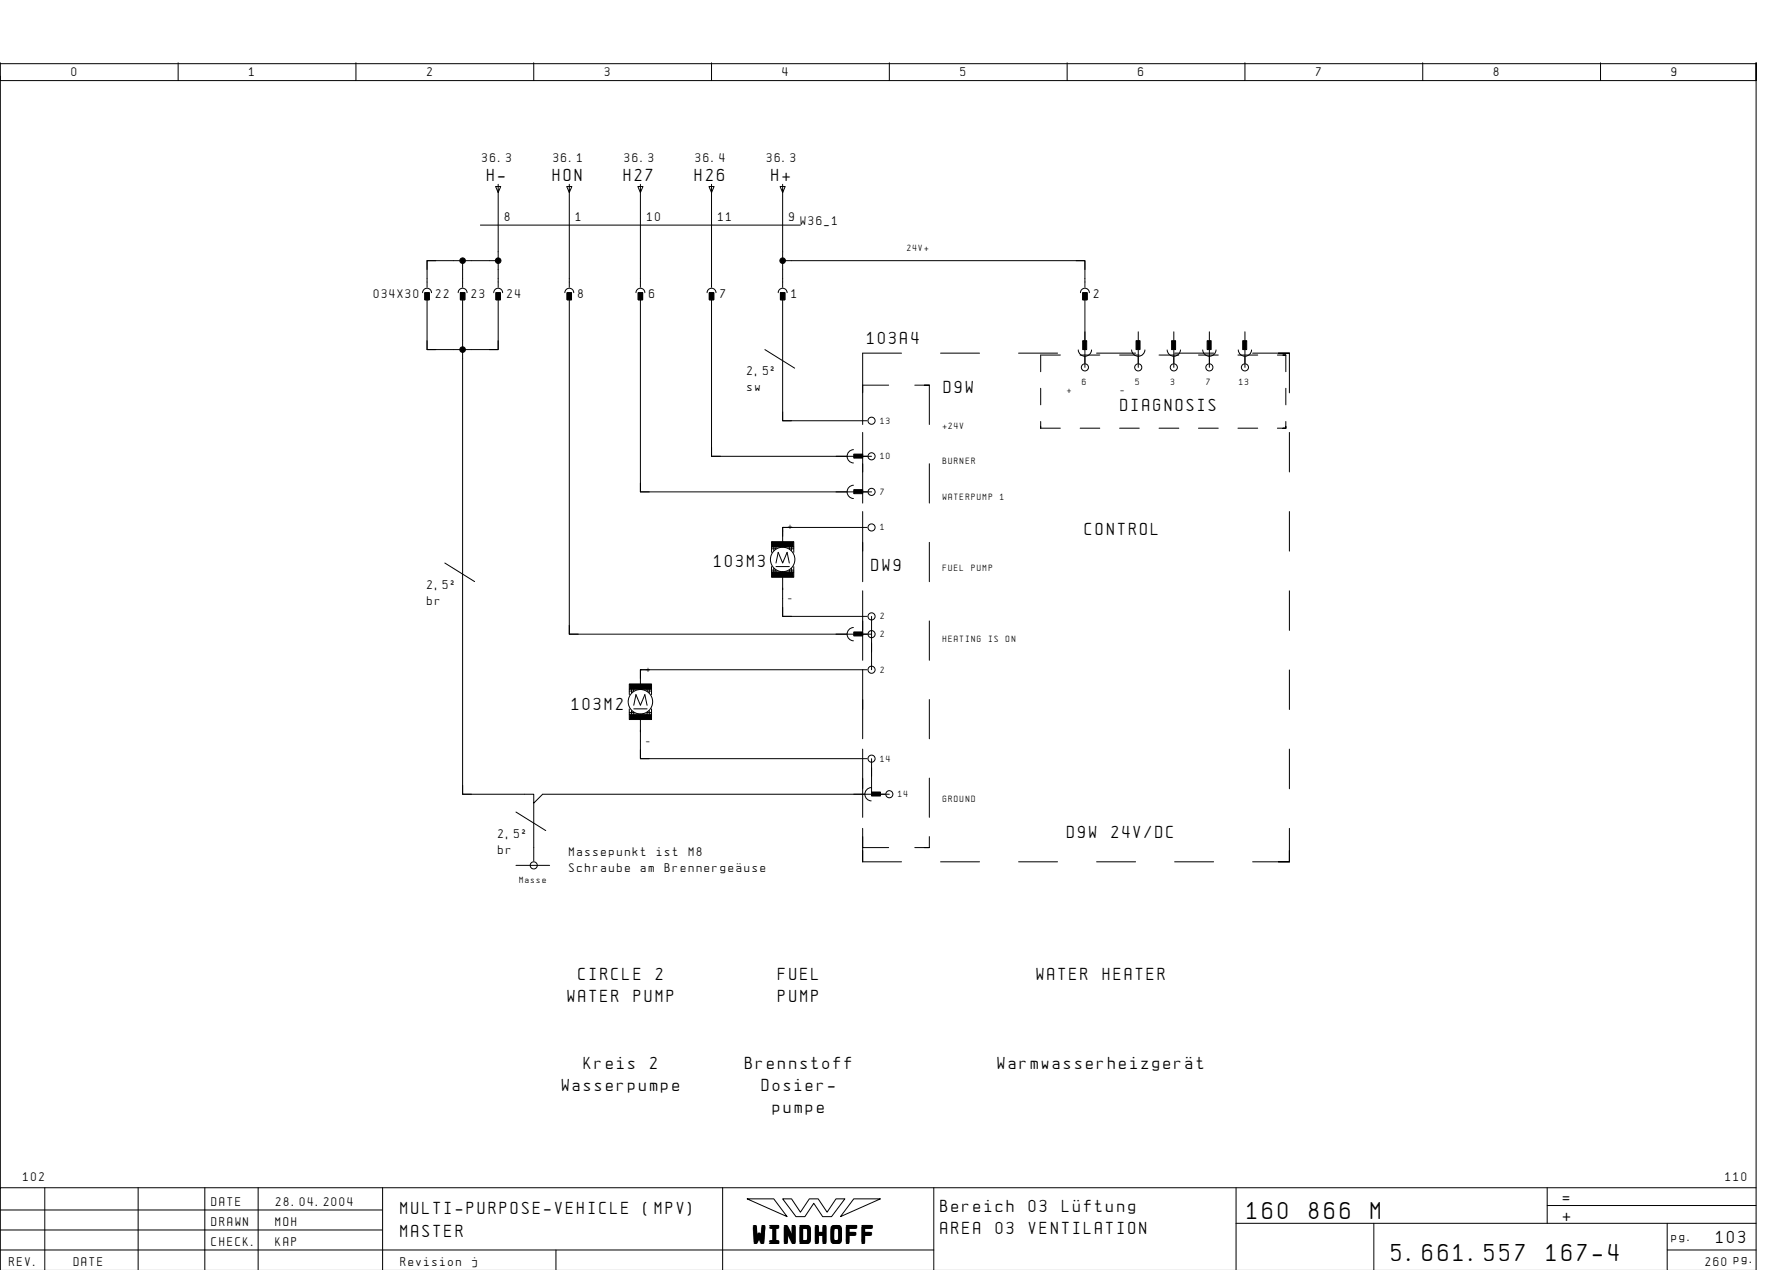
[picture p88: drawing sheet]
<svg xmlns="http://www.w3.org/2000/svg" width="399mm" height="286mm" viewBox="0 0 399 286" stroke-linecap="round" stroke-linejoin="round" font-family="sans-serif">
<defs><g id="words">
<g font-size="4.4">
<text x="280.6" y="274.1">160</text>
<text x="294.5" y="274.1">866</text>
<text x="308.4" y="274.1">M</text>
<text x="169.5" y="279.3">WINDHOFF</text>
<text x="313.1" y="283.6">5.661.557</text>
<text x="347.9" y="283.6">167-4</text>
</g>
<g font-size="3.1">
<text x="109.6" y="40.6">H-</text>
<text x="124.3" y="40.6">HON</text>
<text x="140.3" y="40.6">H27</text>
<text x="156.3" y="40.6">H26</text>
<text x="173.6" y="40.6">H+</text>
<text x="195.1" y="77.4">103A4</text>
<text x="212.3" y="88.4">D9W</text>
<text x="252.1" y="92.4">DIAGNOSIS</text>
<text x="244.1" y="120.4">CONTROL</text>
<text x="160.6" y="127.6">103M3</text>
<text x="196.1" y="128.4">DW9</text>
<text x="128.6" y="159.6">103M2</text>
<text x="240.1" y="188.4">D9W</text>
<text x="250" y="188.4">24V/DC</text>
<text x="130.1" y="220.4">CIRCLE</text>
<text x="147.5" y="220.4">2</text>
<text x="175.1" y="220.4">FUEL</text>
<text x="233.2" y="220.4">WATER</text>
<text x="248.1" y="220.4">HEATER</text>
<text x="127.6" y="225.4">WATER</text>
<text x="142.6" y="225.4">PUMP</text>
<text x="175.1" y="225.4">PUMP</text>
<text x="126.4" y="245.4">Wasserpumpe</text>
<text x="131.4" y="240.4">Kreis</text>
<text x="146.3" y="240.4">2</text>
<text x="167.6" y="240.4">Brennstoff</text>
<text x="171.4" y="245.4">Dosier-</text>
<text x="224.4" y="240.4">WarmwasserheizgerÑt</text>
<text x="173.9" y="250.4">pumpe</text>
<text x="90.1" y="273.1">MULTI-PURPOSE-VEHICLE</text>
<text x="144.8" y="273.1">(MPV)</text>
<text x="211.6" y="272.6">Bereich</text>
<text x="231.5" y="272.6">03</text>
<text x="238.9" y="272.6">LÅftung</text>
<text x="351.6" y="270.6">=</text>
<text x="351.6" y="274.6">+</text>
<text x="90.1" y="278.1">MASTER</text>
<text x="211.6" y="277.6">AREA</text>
<text x="224" y="277.6">03</text>
<text x="231.5" y="277.6">VENTILATION</text>
<text x="386.1" y="279.6">103</text>
</g>
<g font-size="2.3">
<text x="16.1" y="17.1">0</text>
<text x="56.1" y="17.1">1</text>
<text x="96.1" y="17.1">2</text>
<text x="136.1" y="17.1">3</text>
<text x="176.1" y="17.1">4</text>
<text x="216.1" y="17.1">5</text>
<text x="256.1" y="17.1">6</text>
<text x="296.1" y="17.1">7</text>
<text x="336.1" y="17.1">8</text>
<text x="376.1" y="17.1">9</text>
<text x="108.5" y="36.5">36.3</text>
<text x="124.5" y="36.5">36.1</text>
<text x="140.5" y="36.5">36.3</text>
<text x="156.5" y="36.5">36.4</text>
<text x="172.5" y="36.5">36.3</text>
<text x="113.6" y="49.6">8</text>
<text x="129.6" y="49.6">1</text>
<text x="145.6" y="49.6">10</text>
<text x="161.6" y="49.6">11</text>
<text x="177.6" y="49.6">9</text>
<text x="180.1" y="50.6">W36_1</text>
<text x="84.1" y="66.9">034X30</text>
<text x="98.1" y="66.9">22</text>
<text x="106.1" y="66.9">23</text>
<text x="114.1" y="66.9">24</text>
<text x="130.1" y="66.9">8</text>
<text x="146.1" y="66.9">6</text>
<text x="162.1" y="66.9">7</text>
<text x="178.1" y="66.9">1</text>
<text x="246.1" y="66.9">2</text>
<text x="168.1" y="84.4">2,5˝</text>
<text x="168.1" y="88">sw</text>
<text x="96.1" y="132.4">2,5˝</text>
<text x="96.1" y="136">br</text>
<text x="112.1" y="188.4">2,5˝</text>
<text x="112.1" y="192">br</text>
<text x="128.1" y="192.4">Massepunkt</text>
<text x="128.1" y="196">Schraube</text>
<text x="144.2" y="196">am</text>
<text x="147.8" y="192.4">ist</text>
<text x="149.6" y="196">BrennergeÑuse</text>
<text x="154.9" y="192.4">M8</text>
<text x="5.2" y="265.6">102</text>
<text x="388.2" y="265.6">110</text>
<text x="47.6" y="271.1">DATE</text>
<text x="47.6" y="275.6">DRAWN</text>
<text x="62" y="275.6">MOH</text>
<text x="62.1" y="271.1">28.04.2004</text>
<text x="47.6" y="280.1">CHECK.</text>
<text x="62" y="280.1">KAP</text>
<text x="376.1" y="279.1">pg.</text>
<text x="2.1" y="284.6">REV.</text>
<text x="16.6" y="284.6">DATE</text>
<text x="90.1" y="284.6">Revision</text>
<text x="106.2" y="284.6">j</text>
<text x="383.7" y="284.6">260 pg.</text>
</g>
<g font-size="1.6">
<text x="204.1" y="56.4">24V+</text>
<text x="240.1" y="88.4">+</text>
<text x="243.4" y="86.6">6</text>
<text x="252.1" y="88.4">-</text>
<text x="255.4" y="86.6">5</text>
<text x="263.4" y="86.6">3</text>
<text x="271.4" y="86.6">7</text>
<text x="278.8" y="86.6">13</text>
<text x="198.1" y="95.3">13</text>
<text x="212.1" y="96.4">+24V</text>
<text x="198.1" y="103.3">10</text>
<text x="212.1" y="104.4">BURNER</text>
<text x="198.1" y="111.3">7</text>
<text x="212.1" y="112.4">WATERPUMP</text>
<text x="225" y="112.4">1</text>
<text x="177.4" y="119.1">+</text>
<text x="198.1" y="119.3">1</text>
<text x="212.1" y="128.4">FUEL</text>
<text x="218.5" y="128.4">PUMP</text>
<text x="177.4" y="135.3">-</text>
<text x="198.1" y="139.3">2</text>
<text x="198.1" y="143.3">2</text>
<text x="212.1" y="144.4">HEATING</text>
<text x="222.4" y="144.4">IS</text>
<text x="226.3" y="144.4">ON</text>
<text x="145.4" y="151.1">+</text>
<text x="198.1" y="151.3">2</text>
<text x="145.4" y="167.3">-</text>
<text x="198.1" y="171.3">14</text>
<text x="202.1" y="179.3">14</text>
<text x="212.1" y="180.4">GROUND</text>
<text x="116.8" y="198.6">Masse</text>
</g>
</g></defs>
<g fill="none" stroke="#000" stroke-width=".22">
<path d="M.1 14.1v4h395v-4v271.6M.1 17.1v250M.1 14.3h395M40.1 14.1v4M80.1 14.1v4M120.1 14.1v4M160.1 14.1v4M200.1 14.1v4M240.1 14.1v4M280.1 14.1v4M320.1 14.1v4M360.1 14.1v4"/>
<path d="M98.1 58.6h-2v2M104.1 58.6v6M108.1 50.6h72M111.5 42h1.2l-.6 1.3zM112.1 58.6h-16v6M112.1 41.4v23.2M127.5 42h1.2l-.6 1.3zM128.1 41.4v23.2M143.5 42h1.2l-.6 1.3zM144.1 41.4v23.2M159.5 42h1.2l-.6 1.3zM160.1 41.4v23.2"/>
<path d="M175.5 42h1.2l-.6 1.3zM176.1 58.6h68v6M176.1 41.4v23.2M242.1 58.6h2v2M95.1 65.8a1 1 0 0 1 1-1 1 1 0 0 1 1 1M95.6 65.8h1v1.6h-1zM96.1 76.6v2h2M103.1 65.8a1 1 0 0 1 1-1 1 1 0 0 1 1 1M103.6 65.8h1v1.6h-1zM104.1 66.6v112h16v2l2-2h78M111.1 65.8a1 1 0 0 1 1-1 1 1 0 0 1 1 1M111.6 65.8h1v1.6h-1z"/>
<path d="M112.1 66.6v12h-16v-12M112.1 76.6v2h-2M127.1 65.8a1 1 0 0 1 1-1 1 1 0 0 1 1 1M127.6 65.8h1v1.6h-1zM128.1 66.6v76h68M143.1 65.8a1 1 0 0 1 1-1 1 1 0 0 1 1 1M143.6 65.8h1v1.6h-1zM144.1 66.6v44h52M159.1 65.8a1 1 0 0 1 1-1 1 1 0 0 1 1 1M159.6 65.8h1v1.6h-1zM160.1 66.6v36h36M172.1 78.6l6.7 4.2"/>
<path d="M175.1 65.8a1 1 0 0 1 1-1 1 1 0 0 1 1 1M175.6 65.8h1v1.6h-1zM176.1 66.6v28h19M202.8 79.4h-8.7v16.1M211.6 79.4h8.8M229.1 79.4h8.8M238.6 79.9h-4.5v3.7M242.6 78.7a1.5 1.5 0 0 0 1.5 1.4 1.5 1.5 0 0 0 1.5-1.4M243 79.9h4.4M243.1 65.8a1 1 0 0 1 1-1 1 1 0 0 1 1 1M243.6 65.8h1v1.6h-1zM244.1 66.6v16"/>
<path d="M246.7 79.4h8.8M251.9 79.9h4.4M254.6 78.7a1.5 1.5 0 0 0 1.5 1.4 1.5 1.5 0 0 0 1.5-1.4M256.1 74.6v2M256.1 78.6v4M260.8 79.9h4.4M262.6 78.7a1.5 1.5 0 0 0 1.5 1.4 1.5 1.5 0 0 0 1.5-1.4M264.1 74.6v2M264.1 78.6v4M264.2 79.4h8.8M269.6 79.9h4.5M270.6 78.7a1.5 1.5 0 0 0 1.5 1.4 1.5 1.5 0 0 0 1.5-1.4"/>
<path d="M272.1 74.6v2M272.1 78.6v4M278.5 79.9h4.4M278.6 78.7a1.5 1.5 0 0 0 1.5 1.4 1.5 1.5 0 0 0 1.5-1.4M280.1 74.6v2M280.1 78.6v4M281.8 79.4h8.3h-2.5M287.4 79.8h1.9h-.7M289.3 79.9v3.7M290.1 79.4v8.9M176.1 92.6v2h2M194.1 86.6h5.8"/>
<path d="M194.1 97.3v15.9M205.8 86.6h3.3h-1.2M209.1 86.6v8.9M234.1 87.3v3.8M234.1 96.3h4.5M234.1 94.8v1.5v-.4M243 96.3h4.4M251.9 96.3h4.4M260.8 96.3h4.4M269.6 96.3h4.5M278.5 96.3h4.4M287.4 96.3h1.9h-.7"/>
<path d="M289.3 87.3v3.8M289.3 94.8v1.5v-.4M290.1 97.3v8.9M144.1 108.6v2h2M160.1 100.6v2h2M176.1 118.6h.1M176.1 118.6v4.4M176.1 118.6h19M178.1 118.6h-2v2M192 101.1a1.5 1.5 0 0 0-1.4 1.5 1.5 1.5 0 0 0 1.4 1.5M192 109.1a1.5 1.5 0 0 0-1.4 1.5 1.5 1.5 0 0 0 1.4 1.5M194.1 115v15.8"/>
<path d="M209.1 104.3v8.9M290.1 115v9M100.1 126.6l6.7 4.2M173.6 128.2h1v.4M173.6 123v1.2M173.6 127.4v1.2M174.1 123v.8M174.1 127.8v.8M174.6 126.6l.5-2.4 1 2.4 1-2.4 .5 2.4M174.6 127.4h3M174.6 123v.4h-1M176.1 128.6v.8"/>
<path d="M176.1 129.8v8.8h19M176.1 136.6v2h2M177.6 123v.4h1M178.1 123v.8M178.1 127.8v.8M178.6 123v1.2M178.6 127.4v1.2M178.6 128.2h-1v.4M194.1 132.9v15.6M196.1 138.6v12M209.1 122v8.8M209.1 139.7v8.8"/>
<path d="M290.1 132.9v8.9M128.1 140.6v2h2M141.6 155v1.2M141.6 159.4v1.2M142.1 155v.8M142.1 159.8v.8M142.6 155v.4h-1M142.6 158.6l.5-2.4 1 2.4 1-2.4 .5 2.4M142.6 159.4h3M144.1 150.6h.1M144.1 150.6v4.4M144.1 150.6h51"/>
<path d="M145.6 155v.4h1M146.1 150.6h-2v2M146.1 155v.8M146.1 159.8v.8M146.6 155v1.2M146.6 159.4v1.2M192 141.1a1.5 1.5 0 0 0-1.4 1.5 1.5 1.5 0 0 0 1.4 1.5M194.1 150.7v15.5M209.1 157.3v8.9M290.1 150.7v8.9M104.1 176.6v2h2M141.6 160.2h1v.4"/>
<path d="M144.1 168.6v2h2M144.1 160.6v.8M144.1 161.8v8.8h51M146.6 160.2h-1v.4M194.1 168.5v15.3M196 177.1a1.5 1.5 0 0 0-1.4 1.5 1.5 1.5 0 0 0 1.4 1.5M196.1 170.6v8M209.1 175v8.8M290.1 168.5v8.9M116.1 182.6l6.7 4.2M116.1 194.6h7.6M120.1 180.6v13"/>
<path d="M194.1 186.3v7.5v-2.5M194.1 188.2v2.4h5.8M194.1 193.8h8.7M205.8 190.6h3.3h-1.2M209.1 188.2v2.4M211.6 193.8h8.8M229.1 193.8h8.8M246.7 193.8h8.8M264.2 193.8h8.8M281.8 193.8h8.3h-2.5M290.1 186.3v7.5v-2.5M10.1 267.1v18.5"/>
<path d="M31.1 267.1v18.5M46.1 267.1v18.6M58.1 267.1v18.6M86.1 272.1h-86M86.1 276.6h-86M86.1 267.1v18.6M162.6 267.1v18.6M168.1 269.6h6l3 4zM176.1 269.6h2l2 3 2-3h2l2 3 2-3h2l-3 4h-2l-2-3-2 3h-2zM192.1 269.6h6l-9 4zM210.1 267.1v18.6M278.1 275.1h117"/>
<path d="M278.1 267.1v18.6M309.1 275.1v10.6M348.1 271.1h47M348.1 267.1v8M375.1 275.1v10.6M395.1 267.1h-395v18.6M125.1 281.1v4.6M210.1 281.1h-210M375.1 281.1h20"/>
<circle cx="196.1" cy="94.6" r=".8"/>
<circle cx="244.1" cy="82.6" r=".8"/>
<circle cx="256.1" cy="82.6" r=".8"/>
<circle cx="264.1" cy="82.6" r=".8"/>
<circle cx="272.1" cy="82.6" r=".8"/>
<circle cx="280.1" cy="82.6" r=".8"/>
<circle cx="196.1" cy="118.6" r=".8"/>
<circle cx="196.1" cy="102.6" r=".8"/>
<circle cx="196.1" cy="110.6" r=".8"/>
<circle cx="176.1" cy="125.8" r="2.75"/>
<circle cx="196.1" cy="138.6" r=".8"/>
<circle cx="144.1" cy="157.8" r="2.75"/>
<circle cx="196.1" cy="150.6" r=".8"/>
<circle cx="196.1" cy="142.6" r=".8"/>
<circle cx="196.1" cy="170.6" r=".8"/>
<circle cx="200.1" cy="178.6" r=".8"/>
<circle cx="120.1" cy="194.6" r=".8"/>
</g>
<g fill="#000" stroke="#000" stroke-width=".22">
<path d="M95.6 65.8h1v1.6h-1zM103.6 65.8h1v1.6h-1zM111.6 65.8h1v1.6h-1zM127.6 65.8h1v1.6h-1zM143.6 65.8h1v1.6h-1zM159.6 65.8h1v1.6h-1zM175.6 65.8h1v1.6h-1zM243.6 65.8h1v1.6h-1zM243.6 76.6h.9v2h-.9zM255.6 76.6h.9v2h-.9zM263.6 76.6h.9v2h-.9zM271.6 76.6h.9v2h-.9z"/>
<path d="M279.6 76.6h.9v2h-.9zM192.1 102.1h2v.9h-2zM192.1 110.1h2v.9h-2zM173.6 121.8h5v1.2h-5zM173.6 128.6h5v1.2h-5zM141.6 153.8h5v1.2h-5zM192.1 142.1h2v.9h-2zM141.6 160.6h5v1.2h-5zM196.1 178.1h2v.9h-2z"/>
<circle cx="104.1" cy="58.6" r=".62"/>
<circle cx="112.1" cy="58.6" r=".63"/>
<circle cx="176.1" cy="58.6" r=".63"/>
<circle cx="104.1" cy="78.6" r=".62"/>
</g>
<use href="#words"/>
</svg>
